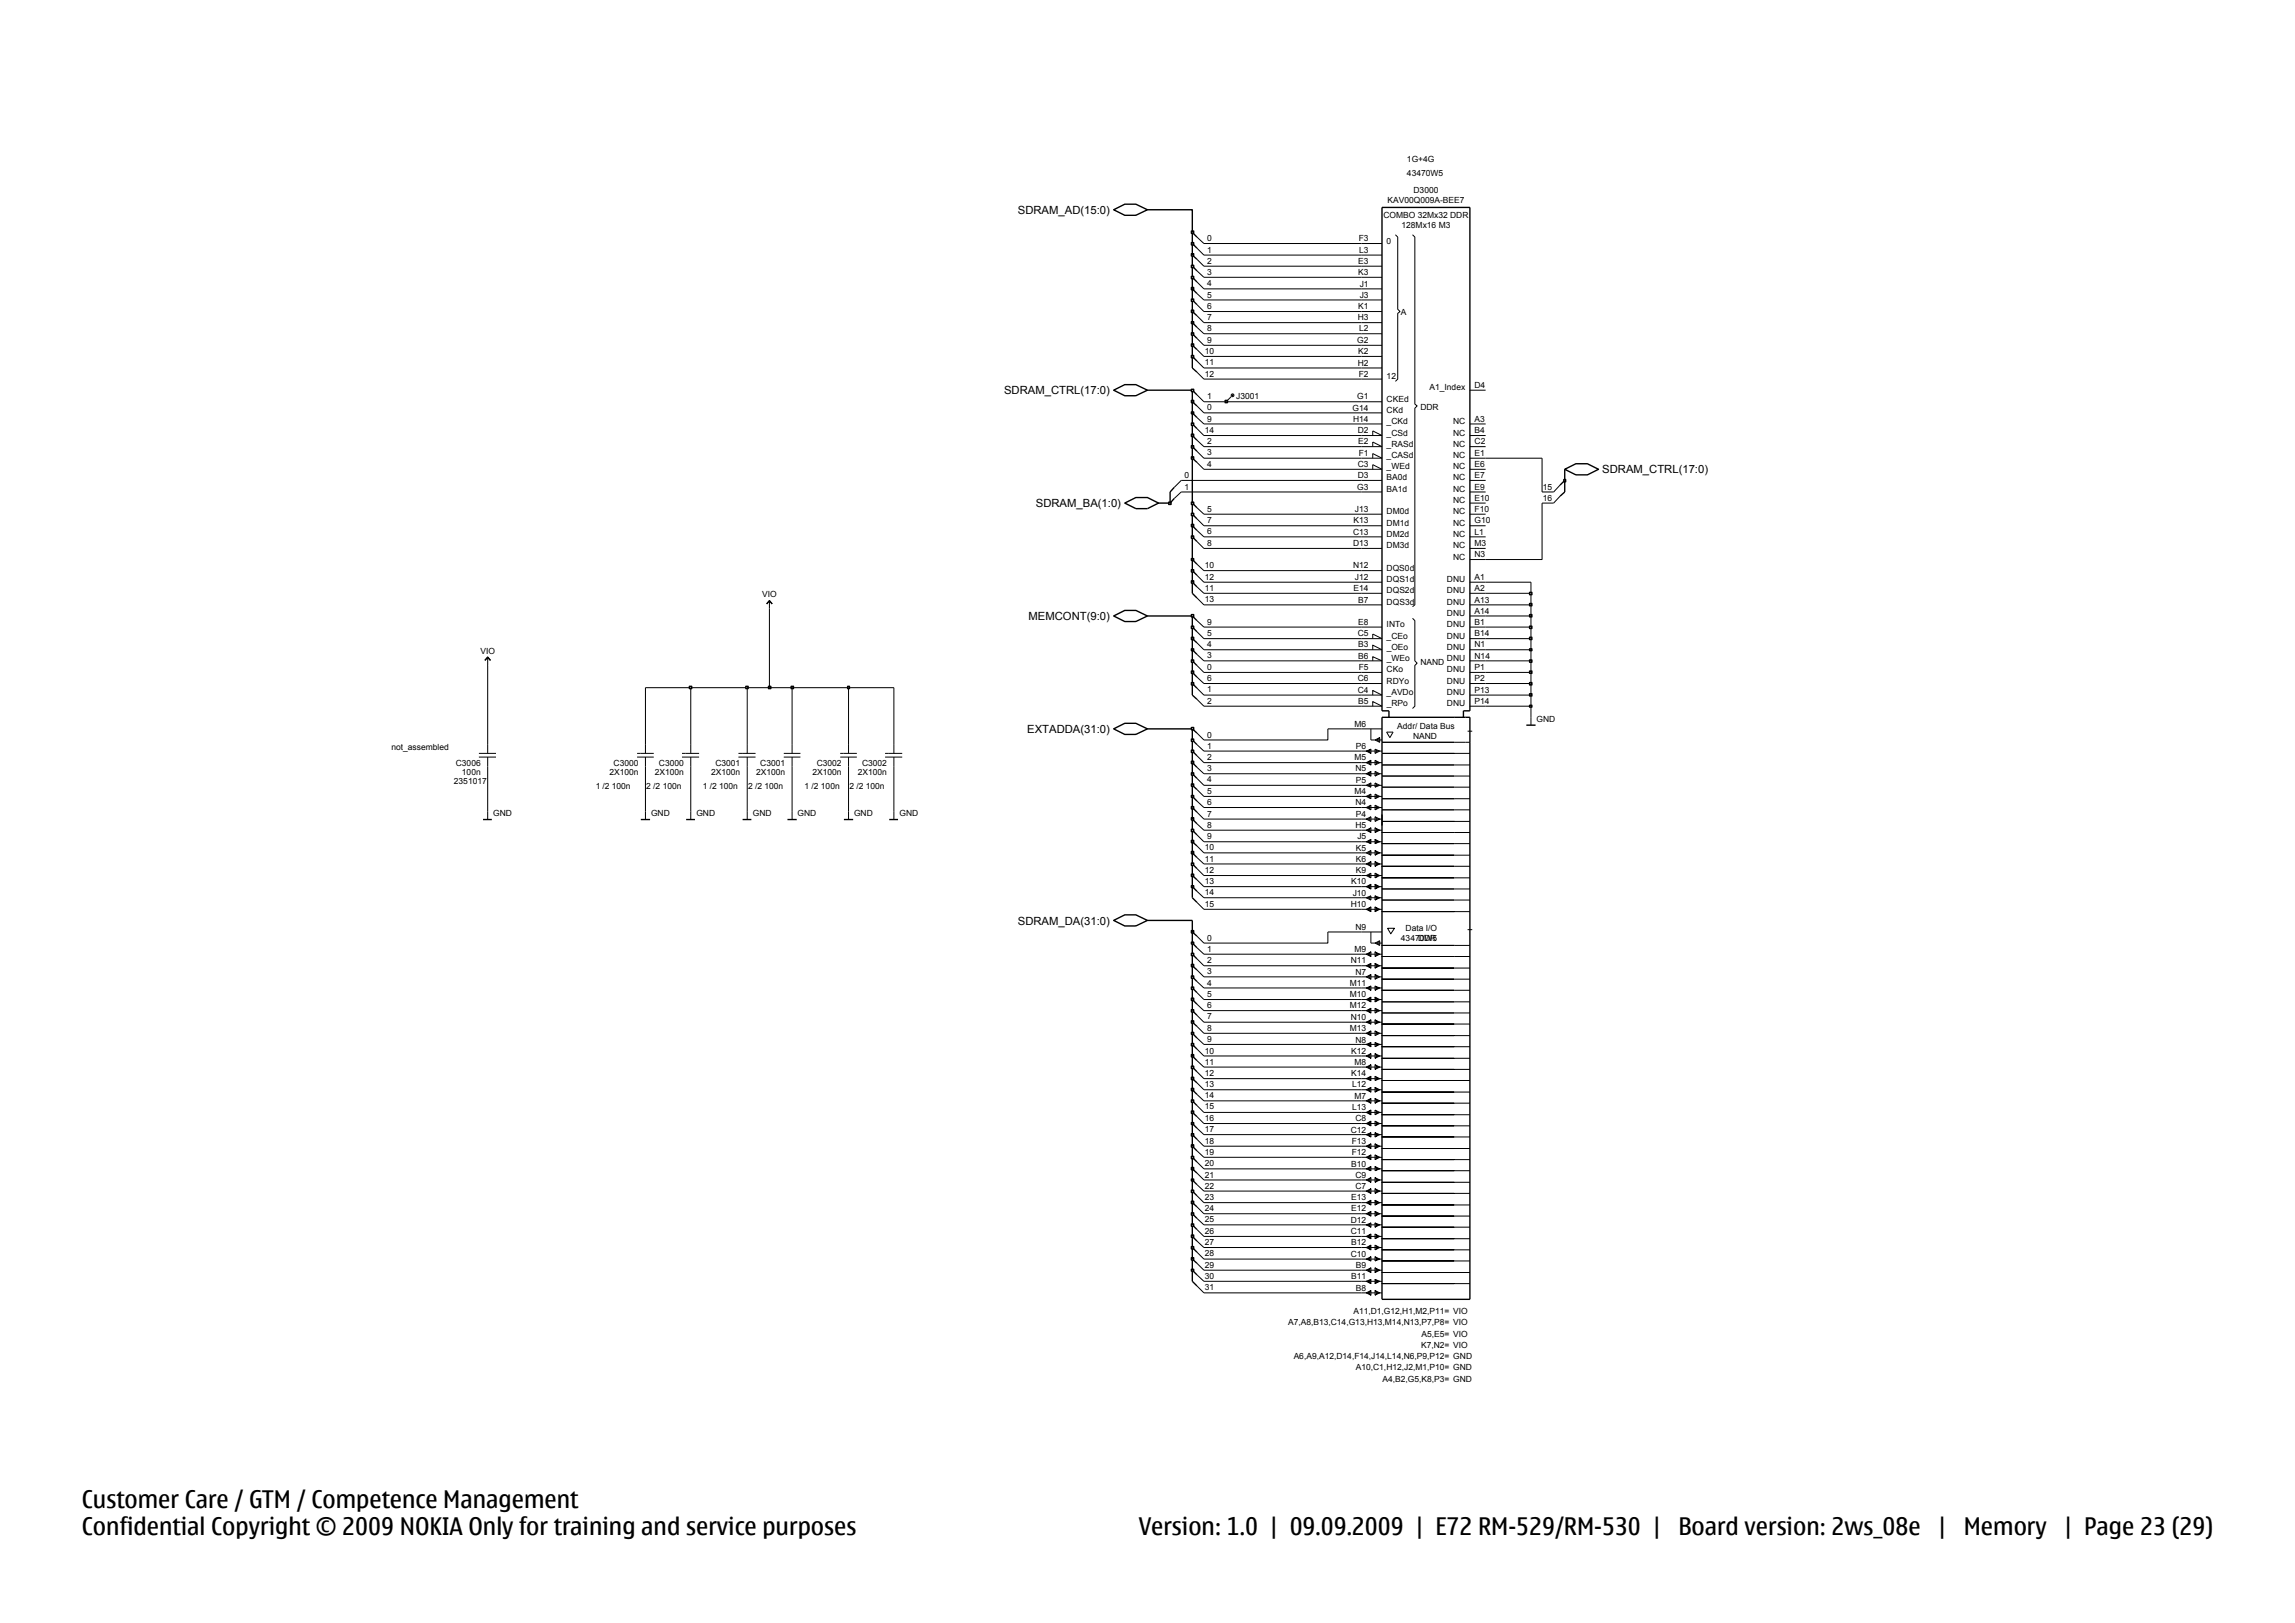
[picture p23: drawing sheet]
<svg xmlns="http://www.w3.org/2000/svg" width="420mm" height="297mm" viewBox="0 0 420 297" stroke-linecap="round" stroke-linejoin="round" font-family="sans-serif">
<defs><g id="words">
<g font-size="4.4">
<text x="15" y="275.9">Customer Care / GTM / Competence Management</text>
<text x="15" y="280.8">Confidential Copyright © 2009 NOKIA Only for training and service purposes</text>
<text x="208.4" y="280.9">Version: 1.0 | 09.09.2009 | E72 RM-529/RM-530 |</text>
<text x="307.2" y="280.9">Board version: 2ws_08e</text>
<text x="354.6" y="280.9">|</text>
<text x="359.4" y="280.9">Memory</text>
<text x="377.7" y="280.9">| Page 23 (29)</text>
</g>
<g font-size="2.1">
<text x="186.3" y="39.1">SDRAM_AD(15:0)</text>
<text x="183.7" y="72.2">SDRAM_CTRL(17:0)</text>
<text x="293.2" y="86.6">SDRAM_CTRL(17:0)</text>
<text x="189.6" y="92.8">SDRAM_BA(1:0)</text>
<text x="188.2" y="113.5">MEMCONT(9:0)</text>
<text x="188" y="134.1">EXTADDA(31:0)</text>
<text x="186.3" y="169.2">SDRAM_DA(31:0)</text>
</g>
<g font-size="1.5">
<text x="257.5" y="29.6">1G+4G</text>
<text x="257.5" y="32.2">43470W5</text>
<text x="258.7" y="35.3">D3000</text>
<text x="253.2" y="39.8">COMBO 32Mx32 DDR</text>
<text x="253.9" y="37.2">KAV00Q009A-BEE7</text>
<text x="256.5" y="41.7">128Mx16 M3</text>
<text x="220.9" y="46.2">1</text>
<text x="220.9" y="44.1">0</text>
<text x="248.7" y="44.1">F3</text>
<text x="248.7" y="46.3">L3</text>
<text x="253.8" y="44.6">0</text>
<text x="220.9" y="48.3">2</text>
<text x="220.9" y="50.3">3</text>
<text x="220.9" y="52.4">4</text>
<text x="248.6" y="50.4">K3</text>
<text x="248.6" y="48.3">E3</text>
<text x="248.8" y="52.4">J1</text>
<text x="220.9" y="54.4">5</text>
<text x="220.9" y="56.5">6</text>
<text x="220.9" y="58.6">7</text>
<text x="248.5" y="58.6">H3</text>
<text x="248.6" y="56.6">K1</text>
<text x="248.8" y="54.5">J3</text>
<text x="256.4" y="57.6">A</text>
<text x="220.5" y="64.8">10</text>
<text x="220.9" y="60.6">8</text>
<text x="220.9" y="62.7">9</text>
<text x="248.4" y="62.8">G2</text>
<text x="248.6" y="64.8">K2</text>
<text x="248.7" y="60.6">L2</text>
<text x="220.5" y="66.8">11</text>
<text x="220.5" y="68.9">12</text>
<text x="248.5" y="66.9">H2</text>
<text x="248.7" y="68.9">F2</text>
<text x="253.8" y="69.4">12</text>
<text x="261.6" y="71.4">A1_Index</text>
<text x="269.8" y="71">D4</text>
<text x="220.9" y="77.1">9</text>
<text x="220.9" y="75.1">0</text>
<text x="220.9" y="73">1</text>
<text x="226.3" y="73">J3001</text>
<text x="247.5" y="75.1">G14</text>
<text x="247.6" y="77.2">H14</text>
<text x="248.4" y="73.1">G1</text>
<text x="253.8" y="75.5">CKd</text>
<text x="253.8" y="73.5">CKEd</text>
<text x="253.8" y="77.6">_CKd</text>
<text x="259.9" y="75">DDR</text>
<text x="265.9" y="77.6">NC</text>
<text x="269.9" y="77.2">A3</text>
<text x="220.5" y="79.3">14</text>
<text x="220.9" y="81.3">2</text>
<text x="220.9" y="83.3">3</text>
<text x="248.5" y="79.3">D2</text>
<text x="248.6" y="81.3">E2</text>
<text x="248.7" y="83.4">F1</text>
<text x="253.8" y="83.8">_CASd</text>
<text x="253.8" y="79.7">_CSd</text>
<text x="253.8" y="81.7">_RASd</text>
<text x="265.9" y="83.9">NC</text>
<text x="265.9" y="81.7">NC</text>
<text x="265.9" y="79.7">NC</text>
<text x="269.9" y="83.4">E1</text>
<text x="269.9" y="81.3">C2</text>
<text x="269.9" y="79.3">B4</text>
<text x="216.8" y="89.6">1</text>
<text x="216.8" y="87.5">0</text>
<text x="220.9" y="85.4">4</text>
<text x="248.4" y="89.6">G3</text>
<text x="248.5" y="87.5">D3</text>
<text x="248.5" y="85.5">C3</text>
<text x="253.8" y="87.9">BA0d</text>
<text x="253.8" y="85.9">_WEd</text>
<text x="265.9" y="85.9">NC</text>
<text x="265.9" y="87.9">NC</text>
<text x="269.9" y="85.5">E6</text>
<text x="269.9" y="87.5">E7</text>
<text x="269.9" y="89.6">E9</text>
<text x="282.4" y="89.6">15</text>
<text x="220.9" y="93.6">5</text>
<text x="220.9" y="95.8">7</text>
<text x="247.7" y="95.8">K13</text>
<text x="248" y="93.8">J13</text>
<text x="253.8" y="90">BA1d</text>
<text x="253.8" y="94.1">DM0d</text>
<text x="265.9" y="90">NC</text>
<text x="265.9" y="94.1">NC</text>
<text x="265.9" y="92.1">NC</text>
<text x="269.9" y="95.8">G10</text>
<text x="269.9" y="93.8">F10</text>
<text x="269.9" y="91.6">E10</text>
<text x="282.4" y="91.6">16</text>
<text x="220.9" y="97.8">6</text>
<text x="220.9" y="99.8">8</text>
<text x="247.6" y="99.9">D13</text>
<text x="247.6" y="97.8">C13</text>
<text x="253.8" y="96.2">DM1d</text>
<text x="253.8" y="100.4">DM3d</text>
<text x="253.8" y="98.2">DM2d</text>
<text x="265.9" y="100.4">NC</text>
<text x="265.9" y="98.2">NC</text>
<text x="265.9" y="96.2">NC</text>
<text x="269.8" y="102">N3</text>
<text x="269.9" y="99.9">M3</text>
<text x="269.9" y="97.8">L1</text>
<text x="220.5" y="104">10</text>
<text x="220.5" y="106.1">12</text>
<text x="247.6" y="104">N12</text>
<text x="248" y="106.1">J12</text>
<text x="253.8" y="104.4">DQS0d</text>
<text x="253.8" y="106.5">DQS1d</text>
<text x="264.8" y="106.5">DNU</text>
<text x="265.9" y="102.4">NC</text>
<text x="269.9" y="106.1">A1</text>
<text x="139.5" y="109.3">VIO</text>
<text x="220.5" y="108.1">11</text>
<text x="220.5" y="110.2">13</text>
<text x="247.7" y="108.2">E14</text>
<text x="248.6" y="110.3">B7</text>
<text x="253.8" y="108.6">DQS2d</text>
<text x="253.8" y="110.7">DQS3d</text>
<text x="264.8" y="110.7">DNU</text>
<text x="264.8" y="112.7">DNU</text>
<text x="264.8" y="108.6">DNU</text>
<text x="269.9" y="110.3">A13</text>
<text x="269.9" y="112.3">A14</text>
<text x="269.9" y="108.2">A2</text>
<text x="87.9" y="119.7">VIO</text>
<text x="220.9" y="114.3">9</text>
<text x="220.9" y="116.3">5</text>
<text x="220.9" y="118.5">4</text>
<text x="248.5" y="116.5">C5</text>
<text x="248.6" y="114.3">E8</text>
<text x="248.6" y="118.5">B3</text>
<text x="253.8" y="114.8">INTo</text>
<text x="253.8" y="116.9">_CEo</text>
<text x="253.8" y="118.9">_OEo</text>
<text x="264.8" y="118.9">DNU</text>
<text x="264.8" y="116.9">DNU</text>
<text x="264.8" y="114.8">DNU</text>
<text x="269.8" y="118.5">N1</text>
<text x="269.9" y="116.5">B14</text>
<text x="269.9" y="114.3">B1</text>
<text x="220.9" y="120.5">3</text>
<text x="220.9" y="122.6">0</text>
<text x="220.9" y="124.6">6</text>
<text x="248.5" y="124.7">C6</text>
<text x="248.6" y="120.6">B6</text>
<text x="248.7" y="122.6">F5</text>
<text x="253.8" y="123">CKo</text>
<text x="253.8" y="125.1">RDYo</text>
<text x="253.8" y="120.9">_WEo</text>
<text x="259.9" y="121.8">NAND</text>
<text x="264.8" y="123">DNU</text>
<text x="264.8" y="125.1">DNU</text>
<text x="264.8" y="120.9">DNU</text>
<text x="269.8" y="122.6">P1</text>
<text x="269.8" y="124.7">P2</text>
<text x="269.9" y="120.6">N14</text>
<text x="220.9" y="128.8">2</text>
<text x="220.9" y="126.7">1</text>
<text x="248.5" y="126.8">C4</text>
<text x="248.6" y="128.8">B5</text>
<text x="253.8" y="127.2">_AVDo</text>
<text x="253.8" y="129.2">_RPo</text>
<text x="264.8" y="127.2">DNU</text>
<text x="264.8" y="129.2">DNU</text>
<text x="269.8" y="126.8">P13</text>
<text x="269.8" y="128.8">P14</text>
<text x="71.6" y="137.2">not_assembled</text>
<text x="220.9" y="135">0</text>
<text x="220.9" y="137">1</text>
<text x="247.9" y="133">M6</text>
<text x="248.1" y="137.1">P6</text>
<text x="255.7" y="133.4">Addr/ Data Bus</text>
<text x="258.6" y="135.2">NAND</text>
<text x="281.2" y="132.1">GND</text>
<text x="83.1" y="143.5">2351017</text>
<text x="83.4" y="140.2">C3006</text>
<text x="84.5" y="141.8">100n</text>
<text x="111.5" y="141.8">2X100n</text>
<text x="112.3" y="140.2">C3000</text>
<text x="119.8" y="141.8">2X100n</text>
<text x="120.6" y="140.2">C3000</text>
<text x="130.1" y="141.8">2X100n</text>
<text x="130.9" y="140.2">C3001</text>
<text x="138.4" y="141.8">2X100n</text>
<text x="139.1" y="140.2">C3001</text>
<text x="148.7" y="141.8">2X100n</text>
<text x="149.5" y="140.2">C3002</text>
<text x="157" y="141.8">2X100n</text>
<text x="157.8" y="140.2">C3002</text>
<text x="220.9" y="139.1">2</text>
<text x="220.9" y="141.1">3</text>
<text x="220.9" y="143.2">4</text>
<text x="247.9" y="139.1">M5</text>
<text x="248.1" y="141.2">N5</text>
<text x="248.2" y="143.3">P5</text>
<text x="90.3" y="149.4">GND</text>
<text x="109" y="144.4">1 /2 100n</text>
<text x="118.3" y="144.4">2 /2 100n</text>
<text x="119.1" y="149.4">GND</text>
<text x="127.4" y="149.4">GND</text>
<text x="128.6" y="144.4">1 /2 100n</text>
<text x="136.9" y="144.4">2 /2 100n</text>
<text x="137.8" y="149.4">GND</text>
<text x="146" y="149.4">GND</text>
<text x="147.2" y="144.4">1 /2 100n</text>
<text x="155.4" y="144.4">2 /2 100n</text>
<text x="156.3" y="149.4">GND</text>
<text x="164.6" y="149.4">GND</text>
<text x="220.9" y="149.4">7</text>
<text x="220.9" y="145.3">5</text>
<text x="220.9" y="147.3">6</text>
<text x="247.9" y="145.3">M4</text>
<text x="248.1" y="147.4">N4</text>
<text x="248.2" y="149.5">P4</text>
<text x="220.5" y="155.6">10</text>
<text x="220.9" y="151.5">8</text>
<text x="220.9" y="153.5">9</text>
<text x="248.1" y="151.5">H5</text>
<text x="248.1" y="155.6">K5</text>
<text x="248.4" y="153.6">J5</text>
<text x="220.5" y="157.7">11</text>
<text x="220.5" y="159.7">12</text>
<text x="220.5" y="161.8">13</text>
<text x="247.3" y="161.8">K10</text>
<text x="248.1" y="157.7">K6</text>
<text x="248.1" y="159.8">K9</text>
<text x="220.5" y="163.8">14</text>
<text x="220.5" y="165.9">15</text>
<text x="247.2" y="166">H10</text>
<text x="247.5" y="163.9">J10</text>
<text x="220.9" y="172.1">0</text>
<text x="248.1" y="170.1">N9</text>
<text x="256.4" y="172.1">43470W5</text>
<text x="257.2" y="170.3">Data I/O</text>
<text x="259.5" y="172.2">DDR</text>
<text x="220.9" y="174.2">1</text>
<text x="220.9" y="176.3">2</text>
<text x="220.9" y="178.3">3</text>
<text x="247.2" y="176.3">N11</text>
<text x="247.9" y="174.2">M9</text>
<text x="248.1" y="178.3">N7</text>
<text x="220.9" y="180.3">4</text>
<text x="220.9" y="182.5">5</text>
<text x="220.9" y="184.5">6</text>
<text x="247" y="182.5">M10</text>
<text x="247" y="180.4">M11</text>
<text x="247" y="184.5">M12</text>
<text x="220.9" y="186.5">7</text>
<text x="220.9" y="190.7">9</text>
<text x="220.9" y="188.6">8</text>
<text x="247" y="188.7">M13</text>
<text x="247.2" y="186.6">N10</text>
<text x="248.1" y="190.8">N8</text>
<text x="220.5" y="196.9">12</text>
<text x="220.5" y="192.8">10</text>
<text x="220.5" y="194.8">11</text>
<text x="247.3" y="192.8">K12</text>
<text x="247.3" y="197">K14</text>
<text x="247.9" y="194.8">M8</text>
<text x="220.5" y="203">15</text>
<text x="220.5" y="199">13</text>
<text x="220.5" y="201">14</text>
<text x="247.5" y="203.1">L13</text>
<text x="247.5" y="199">L12</text>
<text x="247.9" y="201">M7</text>
<text x="220.5" y="205.1">16</text>
<text x="220.5" y="207.2">17</text>
<text x="220.5" y="209.3">18</text>
<text x="247.2" y="207.3">C12</text>
<text x="247.4" y="209.3">F13</text>
<text x="248.1" y="205.2">C8</text>
<text x="220.5" y="215.5">21</text>
<text x="220.5" y="211.3">19</text>
<text x="220.5" y="213.4">20</text>
<text x="247.3" y="213.5">B10</text>
<text x="247.4" y="211.4">F12</text>
<text x="248.1" y="215.5">C9</text>
<text x="220.5" y="217.5">22</text>
<text x="220.5" y="219.6">23</text>
<text x="220.5" y="221.7">24</text>
<text x="247.3" y="221.7">E12</text>
<text x="247.3" y="219.7">E13</text>
<text x="248.1" y="217.5">C7</text>
<text x="220.5" y="223.7">25</text>
<text x="220.5" y="227.8">27</text>
<text x="220.5" y="225.8">26</text>
<text x="247.2" y="223.8">D12</text>
<text x="247.2" y="225.8">C11</text>
<text x="247.3" y="227.9">B12</text>
<text x="220.5" y="229.9">28</text>
<text x="220.5" y="232">29</text>
<text x="247.2" y="230">C10</text>
<text x="248.1" y="232">B9</text>
<text x="220.5" y="236.1">31</text>
<text x="220.5" y="234">30</text>
<text x="247.3" y="234.1">B11</text>
<text x="248.1" y="236.2">B8</text>
<text x="235.7" y="242.5">A7,A8,B13,C14,G13,H13,M14,N13,P7,P8= VIO</text>
<text x="247.7" y="240.5">A11,D1,G12,H1,M2,P11= VIO</text>
<text x="260.2" y="244.6">A5,E5= VIO</text>
<text x="236.8" y="248.7">A6,A9,A12,D14,F14,J14,L14,N6,P9,P12= GND</text>
<text x="248.1" y="250.8">A10,C1,H12,J2,M1,P10= GND</text>
<text x="260.1" y="246.6">K7,N2= VIO</text>
<text x="253" y="252.8">A4,B2,G5,K8,P3= GND</text>
</g>
</g></defs>
<g fill="none" stroke="#000" stroke-width=".25">
<path d="M203.8 38.4l2-1h2.1l2.1 1-2.1 1h-2.1zM218.2 54.9l.8 .8M218.2 44.6l.8 .8M218.2 46.7l.8 .7M218.2 48.7l.8 .9M218.2 50.7l.8 .9M218.2 52.9l.8 .8M218.2 42.5l.8 .9M218.2 57l.8 .8M218.2 59l.8 .9M203.8 71.4l2-1h2.1l2.1 1-2.1 1h-2.1zM218.2 73.5l.8 .8"/>
<path d="M218.2 79.7l.8 .8M218.2 65.2l.8 .9M218.2 67.3l.8 .8M218.2 71.4l.8 .8M218.2 77.6l.8 .8M218.2 75.6l.8 .8M218.2 61.1l.8 .8M218.2 63.2l.8 .8M205.8 92.1l2.1-1.1h2.1l2 1.1-2 1h-2.1zM214.9 91.2l-.8 .9M214.9 89.2l-.8 .8M218.2 81.7l.8 .9"/>
<path d="M218.2 83.8l.8 .8M218.2 92.1l.8 .8M218.2 94.1l.8 .8M218.2 96.2l.8 .9M218.2 98.2l.8 .9M286.4 90l-.9 .8M286.4 85.9l2-1h2.1l2 1-2 1h-2.1zM286.4 87.9l-.9 .9M140.3 110.5l.5-.6 .5 .6M203.8 112.7l2-1h2.1l2.1 1-2.1 1h-2.1zM218.2 112.7l.8 .9M218.2 102.4l.8 .8"/>
<path d="M218.2 114.8l.8 .8M218.2 118.9l.8 .8M218.2 104.4l.8 .9M218.2 106.5l.8 .9M218.2 108.6l.8 .8M218.2 116.9l.8 .7M88.7 120.8l.5-.5 .6 .5M203.8 133.4l2-1h2.1l2.1 1-2.1 1h-2.1zM218.2 137.4l.8 .9M218.2 120.9l.8 .9M218.2 123l.8 .9M218.2 125.1l.8 .8"/>
<path d="M218.2 127.2l.8 .8M218.2 133.4l.8 .7M218.2 135.4l.8 .9M218.2 139.6l.8 .8M252.9 131.3h16.1v106.5h-16.1zM254.2 131.3v-1.2h-1.3v-92.1h16.1v92.1h-1.2v1.2M279.3 132.7h1.7M88.4 150h1.6M117.3 150h1.7M125.6 150h1.6M135.9 150h1.6M144.1 150h1.7"/>
<path d="M154.4 150h1.7M162.7 150h1.6M218.2 147.8l.8 .8M218.2 158.1l.8 .8M218.2 149.9l.8 .8M218.2 151.9l.8 .9M218.2 154l.8 .8M218.2 156.1l.8 .8M218.2 141.6l.8 .8M218.2 143.7l.8 .8M218.2 145.7l.8 .9M203.8 168.4l2-1h2.1l2.1 1-2.1 1h-2.1z"/>
<path d="M218.2 172.6l.8 .8M218.2 170.5l.8 .8M218.2 174.6l.8 .9M218.2 160.2l.8 .8M218.2 162.3l.8 .8M218.2 164.3l.8 .8M218.2 176.7l.8 .8M218.2 178.8l.8 .8M218.2 184.9l.8 .9M218.2 191.1l.8 .9M218.2 193.2l.8 .9M218.2 180.8l.8 .8"/>
<path d="M218.2 195.3l.8 .8M218.2 189.1l.8 .8M218.2 187.1l.8 .7M218.2 182.9l.8 .9M218.2 197.4l.8 .7M218.2 199.4l.8 .9M218.2 205.6l.8 .8M218.2 213.9l.8 .8M218.2 207.6l.8 .9M218.2 209.7l.8 .9M218.2 211.8l.8 .8M218.2 201.5l.8 .8"/>
<path d="M218.2 203.6l.8 .7M218.2 215.9l.8 .9M218.2 218l.8 .8M218.2 224.1l.8 .9M218.2 226.3l.8 .8M218.2 228.3l.8 .8M218.2 230.4l.8 .8M218.2 220.1l.8 .7M218.2 222.1l.8 .9M219 233.3l-.8-.9v2.1l.8 .8"/>
</g>
<g fill="none" stroke="#000" stroke-width=".18">
<path d="M219 45.4l1.3 1.3M219 47.4l1.3 1.3M219 49.6l1.3 1.1M219 51.6l1.3 1.3M219 53.7l1.3 1.2M219 43.4l1.3 1.2M219 55.7l1.3 1.3M219 57.8l1.3 1.2M219 59.9l1.3 1.2M249.2 59h3.7M249.2 44.6h3.7M249.2 48.7h3.7"/>
<path d="M249.2 57h3.7M249.2 54.9h3.7M249.2 46.7h3.7M249.2 50.7h3.7M249.2 52.9h3.7M255.4 43l.4 .4v13.2l.4 .4-.4 .3v12.1l-.4 .4M258.5 43l.4 .4v30.5l.4 .4-.4 .4v36l-.4 .3M219 66.1l1.3 1.2M219 68.1l1.3 1.3M219 74.3l1.3 1.3M219 72.2l1.3 1.3M219 78.4l1.3 1.3"/>
<path d="M219 76.4l1.3 1.2M219 61.9l1.3 1.3M219 64l1.3 1.2M225.3 72.6l-.9 .9M249.2 63.2h3.7M249.2 67.3h3.7M249.2 73.5h3.7M249.2 77.6h3.7M249.2 75.6h3.7M249.2 61.1h3.7M249.2 65.2h3.7M249.2 69.4h3.7"/>
<path d="M251.2 79.7v-.8l1.7 .8h-3.7M269 77.6h2.9M269 71.4h2.9M269 79.7h2.9M216.2 90l-1.3 1.2M216.2 87.9l-1.3 1.3M219 80.5l1.3 1.2M219 82.6l1.3 1.2M219 84.6l1.3 1.3M219 92.9l1.3 1.2M219 94.9l1.3 1.3M219 97.1l1.3 1.1"/>
<path d="M219 99.1l1.3 1.3M249.2 81.7h3.7l-1.7-.8v.8M249.2 87.9h3.7M249.2 94.1h3.7M249.2 83.8h3.7l-1.7-.8v.8M249.2 96.2h3.7M249.2 90h3.7M249.2 98.2h3.7M251.2 85.9v-.9l1.7 .9h-3.7M269 87.9h2.9M269 94.1h2.9M269 85.9h2.9"/>
<path d="M269 90h2.9M269 92.1h2.9M269 83.8h2.9M269 96.2h2.9M269 81.7h2.9M269 98.2h2.9M285.5 90.8l-1.2 1.3M285.5 88.8l-1.2 1.2M140.8 109.9l.5 .6M140.8 109.9l-.5 .6M140.8 109.9v1.5M219 113.6l1.3 1.2"/>
<path d="M219 119.7l1.3 1.2M219 103.2l1.3 1.2M219 105.3l1.3 1.2M219 107.4l1.3 1.2M219 109.4l1.3 1.3M219 115.6l1.3 1.3M219 117.6l1.3 1.3M249.2 118.9h3.7l-1.7-.8v.8M249.2 114.8h3.7M249.2 100.4h3.7M249.2 106.5h3.7M249.2 110.7h3.7"/>
<path d="M249.2 116.9h3.7l-1.7-.9v.9M249.2 104.4h3.7M249.2 108.6h3.7M258.5 113.1l.4 .5v7.3l.4 .5-.4 .4v7.4l-.4 .5M269 118.9h2.9M269 102.4h2.9M269 116.9h2.9M269 100.4h2.9M269 108.6h2.9M269 112.7h2.9M269 114.8h2.9M269 106.5h2.9"/>
<path d="M269 110.7h2.9M87.6 137.9h3.2M87.6 138.5h3.2M88.7 120.8l.5-.5 .6 .5M89.2 120.3v1.4M89.2 136.2v1.7M89.2 138.5v1.7M116.6 137.9h3M116.6 138.5h3M118.1 136.2v1.7M118.1 138.5v1.7M124.8 138.5h3.1"/>
<path d="M124.8 137.9h3.1M126.4 136.2v1.7M126.4 138.5v1.7M135.1 138.5h3.2M135.1 137.9h3.2M136.7 136.2v1.7M136.7 138.5v1.7M143.4 137.9h3.1M143.4 138.5h3.1M145 136.2v1.7M145 138.5v1.7M153.8 137.9h3"/>
<path d="M153.8 138.5h3M155.3 136.2v1.7M155.3 138.5v1.7M162 137.9h3.1M162 138.5h3.1M163.6 136.2v1.7M163.6 138.5v1.7M219 121.8l1.3 1.2M219 123.9l1.3 1.2M219 125.9l1.3 1.3M219 128l1.3 1.2M219 134.1l1.3 1.3"/>
<path d="M219 136.3l1.3 1.1M219 138.3l1.3 1.3M249.2 129.2h3.7l-1.7-.8v.8M249.2 120.9h3.7l-1.7-.7v.7M249.2 123h3.7M249.2 133.4h3.7M249.2 137.4h3.7M249.2 125.1h3.7M249.2 127.2h3.7l-1.7-.8v.8M249.2 139.6h3.7M250.9 139.1l-.9 .5 .9 .4v-.9l-.4 .5 .4 .4M250.9 137.1l-.9 .3 .9 .5v-.8l-.4 .3 .4 .5"/>
<path d="M250.9 133.4v2h2M251.6 139.1l.9 .5-.9 .4M251.6 135.4l.9-.4-.4 .4 .4 .4zM251.6 137.1v.8M251.6 139.1v.9M251.6 139.1l.5 .5-.5 .4M251.6 137.1l.5 .3-.5 .5M251.6 137.1l.9 .3-.9 .5M252.5 135v.8M252.9 137.9h13.2h-13.2M252.9 135.8h16.1M252.9 140h16.1"/>
<path d="M253.8 134h1.1l-.5 1zM266.1 137.9h2.9M268.6 133.8h.8M269 127.2h2.9M269 123h2.9M269 125.1h2.9M269 120.9h2.9M269 129.2h2.9M280.2 131.3v1.4M89.2 148.5v1.5M118.1 148.5v1.5M126.4 148.5v1.5"/>
<path d="M136.7 148.5v1.5M145 148.5v1.5M155.3 148.5v1.5M163.6 148.5v1.5M219 148.6l1.3 1.3M219 150.7l1.3 1.2M219 152.8l1.3 1.2M219 154.8l1.3 1.3M219 156.9l1.3 1.2M219 140.4l1.3 1.2M219 142.4l1.3 1.3M219 144.5l1.3 1.2"/>
<path d="M219 146.6l1.3 1.2M219 158.9l1.3 1.3M249.2 145.7h3.7M249.2 149.9h3.7M249.2 143.7h3.7M249.2 154h3.7M249.2 156.1h3.7M249.2 147.8h3.7M249.2 141.6h3.7M249.2 151.9h3.7M249.2 158.1h3.7M250.5 143.7l.4-.4v.7z"/>
<path d="M250.9 155.6l-.9 .5 .9 .4M250.9 159.8l-.9 .4 .9 .4M250.9 147.3l-.4 .5 .4 .4M250.9 149.5l-.4 .4 .4 .4M250.9 155.6l-.4 .5 .4 .4M250.9 159.8l-.4 .4 .4 .4M250.9 145.3l-.9 .4 .9 .5M250.9 149.5l-.9 .4 .9 .4M250.9 141.2l-.9 .4 .9 .4v-.8l-.4 .4 .4 .4M250.9 151.5l-.9 .4 .9 .4v-.8l-.4 .4 .4 .4M250.9 153.6l-.9 .4 .9 .4v-.8l-.4 .4 .4 .4M250.9 157.7l-.9 .4 .9 .4v-.8l-.4 .4 .4 .4"/>
<path d="M250.9 147.3l-.9 .5 .9 .4M250.9 143.3l-.9 .4 .9 .3M250.9 145.3v.9M250.9 147.3v.9M250.9 149.5v.8M250.9 155.6v.9M250.9 159.8v.8M250.9 145.3l-.4 .4 .4 .5M251.6 149.5l.9 .4-.9 .4M251.6 151.5l.9 .4-.9 .4 .5-.4zM251.6 153.6v.8l.9-.4-.9-.4 .5 .4-.5 .4M251.6 155.6l.9 .5-.9 .4 .5-.4z"/>
<path d="M251.6 157.7v.8l.9-.4-.9-.4 .5 .4-.5 .4M251.6 159.8l.9 .4-.9 .4 .5-.4zM251.6 141.2v.8M251.6 143.3v.7M251.6 145.3v.9M251.6 147.3v.9M251.6 149.5v.8M251.6 151.5v.8M251.6 155.6v.9M251.6 159.8v.8M251.6 145.3l.5 .4-.5 .5M251.6 149.5l.5 .4-.5 .4"/>
<path d="M251.6 141.2l.9 .4-.9 .4M251.6 143.3l.9 .4-.9 .3M251.6 147.3l.9 .5-.9 .4M251.6 147.3l.5 .5-.5 .4M251.6 141.2l.5 .4-.5 .4M251.6 143.3l.5 .4-.5 .3M251.6 145.3l.9 .4-.9 .5M252.9 150.3h13.2h-13.2M252.9 146.2h16.1M252.9 144h16.1M252.9 142h16.1M252.9 148.2h16.1"/>
<path d="M266.1 158.5h-13.2h13.2M266.1 156.5h-13.2h13.2M266.1 154.4h-13.2h13.2M266.1 152.3h-13.2h13.2M266.1 150.3h2.9M266.1 152.3h2.9M266.1 156.5h2.9M266.1 154.4h2.9M266.1 158.5h2.9M219 173.4l1.3 1.2M219 171.3l1.3 1.3M219 161l1.3 1.3"/>
<path d="M219 163.1l1.3 1.2M219 165.1l1.3 1.3M219 175.5l1.3 1.2M219 177.5l1.3 1.3M219 179.6l1.3 1.2M249.2 178.8h3.7M249.2 174.6h3.7M249.2 160.2h3.7M249.2 164.3h3.7M249.2 176.7h3.7M249.2 170.5h3.7M249.2 162.3h3.7"/>
<path d="M249.2 166.4h3.7M250.9 163.9l-.9 .4 .9 .4M250.9 163.9l-.4 .4 .4 .4M250.9 174.2l-.9 .4 .9 .4v-.8l-.4 .4 .4 .4M250.9 176.3l-.9 .4 .9 .5v-.9l-.4 .4 .4 .5M250.9 178.3l-.9 .5 .9 .4v-.9l-.4 .5 .4 .4M250.9 161.8l-.9 .5 .9 .4v-.9l-.4 .5 .4 .4M250.9 166l-.9 .4 .9 .4v-.8l-.4 .4 .4 .4M250.9 163.9v.8M250.9 170.5v2.1h2M251.6 174.2l.9 .4-.9 .4 .5-.4zM251.6 176.3v.9l.9-.5-.9-.4 .5 .4-.5 .5"/>
<path d="M251.6 178.3v.9l.9-.4-.9-.5 .5 .5-.5 .4M251.6 161.8v.9l.9-.4-.9-.5 .5 .5-.5 .4M251.6 163.9l.9 .4-.9 .4 .5-.4zM251.6 166v.8l.9-.4-.9-.4 .5 .4-.5 .4M251.6 163.9v.8M251.6 174.2v.8M252.5 172.2l-.9 .4 .9 .4M252.5 172.2l-.4 .4 .4 .4M252.5 172.2v.8M252.9 162.7h16.1M252.9 164.7h16.1M253.9 169.9h1.3l-.7 1z"/>
<path d="M266.1 179.2h-13.2h13.2M266.1 177.2h-13.2h13.2M266.1 175h-13.2h13.2M266.1 173h-13.2h13.2M266.1 160.6h-13.2h13.2M266.1 166.8h-13.2h16.1M266.1 173h2.9M266.1 177.2h2.9M266.1 160.6h2.9M266.1 175h2.9M266.1 179.2h2.9M268.6 170.1h.8"/>
<path d="M219 185.8l1.3 1.3M219 192l1.3 1.2M219 189.9l1.3 1.2M219 187.8l1.3 1.3M219 194.1l1.3 1.2M219 181.6l1.3 1.3M219 183.8l1.3 1.1M219 196.1l1.3 1.3M219 198.1l1.3 1.3M249.2 189.1h3.7M249.2 199.4h3.7M249.2 182.9h3.7"/>
<path d="M249.2 184.9h3.7M249.2 197.4h3.7M249.2 193.2h3.7M249.2 195.3h3.7M249.2 187.1h3.7M249.2 191.1h3.7M249.2 180.8h3.7M250.9 186.6l-.9 .5 .9 .3v-.8l-.4 .5 .4 .3M250.9 199l-.9 .4 .9 .4v-.8l-.4 .4 .4 .4M250.9 197l-.9 .4 .9 .3v-.7l-.4 .4 .4 .3M250.9 190.8l-.9 .3 .9 .4v-.7l-.4 .3 .4 .4M250.9 192.8l-.9 .4 .9 .5v-.9l-.4 .4 .4 .5"/>
<path d="M250.9 194.8l-.9 .5 .9 .4v-.9l-.4 .5 .4 .4M250.9 188.7l-.9 .4 .9 .4v-.8l-.4 .4 .4 .4M250.9 180.5l-.9 .3 .9 .4v-.7l-.4 .3 .4 .4M250.9 182.5l-.9 .4 .9 .4v-.8l-.4 .4 .4 .4M250.9 184.5l-.9 .4 .9 .5v-.9l-.4 .4 .4 .5M251.6 186.6v.8l.9-.3-.9-.5 .5 .5-.5 .3M251.6 199v.8l.9-.4-.9-.4 .5 .4-.5 .4M251.6 197l.9 .4-.9 .3 .5-.3zM251.6 190.8l.9 .3-.9 .4 .5-.4zM251.6 192.8l.9 .4-.9 .5 .5-.5zM251.6 194.8l.9 .5-.9 .4 .5-.4zM251.6 180.5l.9 .3-.9 .4 .5-.4z"/>
<path d="M251.6 182.5v.8l.9-.4-.9-.4 .5 .4-.5 .4M251.6 184.5l.9 .4-.9 .5zM251.6 180.5v.7M251.6 188.7v.8M251.6 190.8v.7M251.6 192.8v.9M251.6 194.8v.9M251.6 197v.7M251.6 184.5l.5 .4-.5 .5M251.6 188.7l.9 .4-.9 .4 .5-.4zM252.9 183.3h16.1M252.9 185.4h16.1"/>
<path d="M266.1 181.2h-13.2h13.2M266.1 187.4h-13.2h16.1M266.1 189.5h-13.2h16.1M266.1 191.5h-13.2h16.1M266.1 193.7h-13.2h16.1M266.1 195.7h-13.2h16.1M266.1 199.8h-13.2h16.1M266.1 197.7h-13.2h16.1M266.1 181.2h2.9M219 206.4l1.3 1.2M219 208.5l1.3 1.2M219 210.6l1.3 1.2"/>
<path d="M219 212.6l1.3 1.3M219 200.3l1.3 1.2M219 202.3l1.3 1.3M219 204.3l1.3 1.3M219 214.7l1.3 1.2M219 216.8l1.3 1.2M219 218.8l1.3 1.3M249.2 203.6h3.7M249.2 207.6h3.7M249.2 201.5h3.7M249.2 209.7h3.7M249.2 205.6h3.7"/>
<path d="M249.2 211.8h3.7M249.2 213.9h3.7M249.2 215.9h3.7M249.2 218h3.7M250.9 201l-.9 .5 .9 .4v-.9l-.4 .5 .4 .4M250.9 203.1l-.9 .5 .9 .4v-.9l-.4 .5 .4 .4M250.9 205.2l-.9 .4 .9 .4v-.8l-.4 .4 .4 .4M250.9 207.3l-.9 .3 .9 .5v-.8l-.4 .3 .4 .5M250.9 209.3l-.9 .4 .9 .5v-.9l-.4 .4 .4 .5M250.9 211.4l-.9 .4 .9 .4v-.8l-.4 .4 .4 .4M250.9 213.5l-.9 .4 .9 .3v-.7l-.4 .4 .4 .3M250.9 215.5l-.9 .4 .9 .5v-.9l-.4 .4 .4 .5"/>
<path d="M250.9 217.5l-.9 .5 .9 .4v-.9l-.4 .5 .4 .4M250.9 219.7l-.9 .4 .9 .4v-.8l-.4 .4 .4 .4M251.6 201v.9l.9-.4-.9-.5 .5 .5-.5 .4M251.6 205.2l.9 .4-.9 .4 .5-.4zM251.6 207.3v.8l.9-.5-.9-.3 .5 .3-.5 .5M251.6 209.3v.9l.9-.5-.9-.4 .5 .4-.5 .5M251.6 211.4l.9 .4-.9 .4 .5-.4zM251.6 213.5l.9 .4-.9 .3 .5-.3zM251.6 215.5l.9 .4-.9 .5 .5-.5zM251.6 217.5l.9 .5-.9 .4 .5-.4zM251.6 219.7v.8l.9-.4-.9-.4 .5 .4-.5 .4M251.6 203.1v.9"/>
<path d="M251.6 205.2v.8M251.6 211.4v.8M251.6 213.5v.7M251.6 215.5v.9M251.6 217.5v.9M251.6 203.1l.9 .5-.9 .4M251.6 203.1l.5 .5-.5 .4M266.1 201.9h-13.2h16.1M266.1 204h-13.2h16.1M266.1 206h-13.2h16.1M266.1 208.1h-13.2h16.1M266.1 210.2h-13.2h16.1"/>
<path d="M266.1 212.2h-13.2h16.1M266.1 216.4h-13.2h16.1M266.1 214.2h-13.2h16.1M266.1 218.4h-13.2h16.1M219 225l1.3 1.3M219 227.1l1.3 1.2M219 229.1l1.3 1.3M219 231.2l1.3 1.2M219 233.3l1.3 1.2h32.6M219 235.3l1.3 1.3h32.6M219 220.8l1.3 1.3M219 223l1.3 1.1"/>
<path d="M249.2 220.1h3.7M249.2 232.4h3.7M249.2 222.1h3.7M249.2 224.1h3.7M249.2 226.3h3.7M249.2 228.3h3.7M249.2 230.4h3.7M250.9 221.7l-.9 .4 .9 .4v-.8l-.4 .4 .4 .4M250.9 223.8l-.9 .3 .9 .5v-.8l-.4 .3 .4 .5M250.9 225.8l-.9 .5 .9 .4v-.9l-.4 .5 .4 .4M250.9 227.9l-.9 .4 .9 .4v-.8l-.4 .4 .4 .4M250.9 230l-.9 .4 .9 .3v-.7l-.4 .4 .4 .3"/>
<path d="M250.9 232l-.9 .4 .9 .5v-.9l-.4 .4 .4 .5M250.9 234.1l-.9 .4 .9 .4v-.8l-.4 .4 .4 .4M250.9 236.2l-.9 .4 .9 .4v-.8l-.4 .4 .4 .4M251.6 221.7v.8l.9-.4-.9-.4 .5 .4-.5 .4M251.6 223.8v.8l.9-.5-.9-.3 .5 .3-.5 .5M251.6 225.8l.9 .5-.9 .4 .5-.4zM251.6 227.9l.9 .4-.9 .4 .5-.4zM251.6 230l.9 .4-.9 .3 .5-.3zM251.6 232v.9l.9-.5-.9-.4 .5 .4-.5 .5M251.6 234.1v.8l.9-.4-.9-.4 .5 .4-.5 .4M251.6 236.2l.9 .4-.9 .4 .5-.4zM251.6 225.8v.9"/>
<path d="M251.6 227.9v.8M251.6 230v.7M251.6 236.2v.8M266.1 220.5h-13.2h16.1M266.1 222.5h-13.2h16.1M266.1 224.6h-13.2h16.1M266.1 226.7h-13.2h16.1M266.1 228.7h-13.2h16.1M266.1 232.9h-13.2h16.1M266.1 230.7h-13.2h16.1M266.1 234.9h-13.2h16.1"/>
<circle cx="225.6" cy="72.3" r=".08"/>
<circle cx="225.6" cy="72.3" r=".25"/>
</g>
<path d="M218 232.3h.5v.3h-.5z" fill-rule="evenodd" fill="#c2c2c2" stroke="#000" stroke-width=".25"/>
<path d="M218.2 230.4v2" fill="none" stroke="#000" stroke-width=".25"/>
<path d="M220.3 232.4h28.9" fill="none" stroke="#000" stroke-width=".18"/>
<path d="M218 230.2h.5v.4h-.5z" fill-rule="evenodd" fill="#c2c2c2" stroke="#000" stroke-width=".25"/>
<path d="M218.2 228.3v2.1" fill="none" stroke="#000" stroke-width=".25"/>
<path d="M220.3 230.4h28.9" fill="none" stroke="#000" stroke-width=".18"/>
<path d="M218 228.1h.5v.4h-.5z" fill-rule="evenodd" fill="#c2c2c2" stroke="#000" stroke-width=".25"/>
<path d="M218.2 226.3v2" fill="none" stroke="#000" stroke-width=".25"/>
<path d="M220.3 228.3h28.9" fill="none" stroke="#000" stroke-width=".18"/>
<path d="M218 226h.5v.4h-.5z" fill-rule="evenodd" fill="#c2c2c2" stroke="#000" stroke-width=".25"/>
<path d="M218.2 224.1v2.2" fill="none" stroke="#000" stroke-width=".25"/>
<path d="M220.3 226.3h28.9" fill="none" stroke="#000" stroke-width=".18"/>
<path d="M218 224h.5v.4h-.5z" fill-rule="evenodd" fill="#c2c2c2" stroke="#000" stroke-width=".25"/>
<path d="M218.2 222.1v2" fill="none" stroke="#000" stroke-width=".25"/>
<path d="M220.3 224.1h28.9" fill="none" stroke="#000" stroke-width=".18"/>
<path d="M218 221.9h.5v.5h-.5z" fill-rule="evenodd" fill="#c2c2c2" stroke="#000" stroke-width=".25"/>
<path d="M218.2 220.1v2" fill="none" stroke="#000" stroke-width=".25"/>
<path d="M220.3 222.1h28.9" fill="none" stroke="#000" stroke-width=".18"/>
<path d="M218 219.8h.5v.4h-.5z" fill-rule="evenodd" fill="#c2c2c2" stroke="#000" stroke-width=".25"/>
<path d="M218.2 218v2.1" fill="none" stroke="#000" stroke-width=".25"/>
<path d="M220.3 220.1h28.9" fill="none" stroke="#000" stroke-width=".18"/>
<path d="M218 217.8h.5v.4h-.5z" fill-rule="evenodd" fill="#c2c2c2" stroke="#000" stroke-width=".25"/>
<path d="M218.2 215.9v2.1" fill="none" stroke="#000" stroke-width=".25"/>
<path d="M89.2 140.2v8.3M118.1 140.2v8.3M126.4 140.2v8.3M136.7 140.2v8.3M145 140.2v8.3M155.3 140.2v8.3M163.6 140.2v8.3M220.3 218h28.9" fill="none" stroke="#000" stroke-width=".18"/>
<path d="M218 215.8h.5v.3h-.5z" fill-rule="evenodd" fill="#c2c2c2" stroke="#000" stroke-width=".25"/>
<path d="M218.2 213.9v2" fill="none" stroke="#000" stroke-width=".25"/>
<path d="M220.3 215.9h28.9" fill="none" stroke="#000" stroke-width=".18"/>
<path d="M218 213.6h.5v.5h-.5z" fill-rule="evenodd" fill="#c2c2c2" stroke="#000" stroke-width=".25"/>
<path d="M218.2 211.8v2.1" fill="none" stroke="#000" stroke-width=".25"/>
<path d="M220.3 213.9h28.9" fill="none" stroke="#000" stroke-width=".18"/>
<path d="M218 211.6h.5v.4h-.5z" fill-rule="evenodd" fill="#c2c2c2" stroke="#000" stroke-width=".25"/>
<path d="M218.2 209.7v2.1" fill="none" stroke="#000" stroke-width=".25"/>
<path d="M220.3 211.8h28.9" fill="none" stroke="#000" stroke-width=".18"/>
<path d="M218 209.5h.5v.4h-.5z" fill-rule="evenodd" fill="#c2c2c2" stroke="#000" stroke-width=".25"/>
<path d="M218.2 207.6v2.1" fill="none" stroke="#000" stroke-width=".25"/>
<path d="M220.3 209.7h28.9" fill="none" stroke="#000" stroke-width=".18"/>
<path d="M218 207.5h.5v.4h-.5z" fill-rule="evenodd" fill="#c2c2c2" stroke="#000" stroke-width=".25"/>
<path d="M218.2 205.6v2" fill="none" stroke="#000" stroke-width=".25"/>
<path d="M220.3 207.6h28.9" fill="none" stroke="#000" stroke-width=".18"/>
<path d="M218 205.4h.5v.4h-.5z" fill-rule="evenodd" fill="#c2c2c2" stroke="#000" stroke-width=".25"/>
<path d="M218.2 203.6v2" fill="none" stroke="#000" stroke-width=".25"/>
<path d="M89.2 121.7v14.5M118.1 125.8v10.4M126.4 125.8v10.4M136.7 125.8v10.4M145 125.8v10.4M155.3 125.8v10.4M163.6 125.8v10.4M220.3 205.6h28.9" fill="none" stroke="#000" stroke-width=".18"/>
<path d="M218 203.3h.5v.4h-.5z" fill-rule="evenodd" fill="#c2c2c2" stroke="#000" stroke-width=".25"/>
<path d="M218.2 201.5v2.1" fill="none" stroke="#000" stroke-width=".25"/>
<path d="M220.3 203.6h28.9" fill="none" stroke="#000" stroke-width=".18"/>
<path d="M218 201.3h.5v.4h-.5z" fill-rule="evenodd" fill="#c2c2c2" stroke="#000" stroke-width=".25"/>
<path d="M218.2 199.4v2.1" fill="none" stroke="#000" stroke-width=".25"/>
<path d="M220.3 201.5h28.9" fill="none" stroke="#000" stroke-width=".18"/>
<path d="M218 199.2h.5v.4h-.5z" fill-rule="evenodd" fill="#c2c2c2" stroke="#000" stroke-width=".25"/>
<path d="M218.2 197.4v2" fill="none" stroke="#000" stroke-width=".25"/>
<path d="M220.3 199.4h28.9" fill="none" stroke="#000" stroke-width=".18"/>
<path d="M218 197.1h.5v.5h-.5z" fill-rule="evenodd" fill="#c2c2c2" stroke="#000" stroke-width=".25"/>
<path d="M218.2 195.3v2.1" fill="none" stroke="#000" stroke-width=".25"/>
<path d="M220.3 197.4h28.9" fill="none" stroke="#000" stroke-width=".18"/>
<path d="M218 195.1h.5v.4h-.5z" fill-rule="evenodd" fill="#c2c2c2" stroke="#000" stroke-width=".25"/>
<path d="M218.2 193.2v2.1" fill="none" stroke="#000" stroke-width=".25"/>
<path d="M118.1 125.8h8.3M220.3 195.3h28.9" fill="none" stroke="#000" stroke-width=".18"/>
<path d="M126.2 125.6h.4v.4h-.4z" fill-rule="evenodd" fill="#c2c2c2" stroke="#000" stroke-width=".25"/>
<path d="M126.4 125.8h10.3" fill="none" stroke="#000" stroke-width=".18"/>
<path d="M136.5 125.6h.4v.4h-.4z" fill-rule="evenodd" fill="#c2c2c2" stroke="#000" stroke-width=".25"/>
<path d="M136.7 125.8h4.1" fill="none" stroke="#000" stroke-width=".18"/>
<path d="M140.6 125.6h.5v.4h-.5z" fill-rule="evenodd" fill="#c2c2c2" stroke="#000" stroke-width=".25"/>
<path d="M140.8 111.4v14.4h4.2" fill="none" stroke="#000" stroke-width=".18"/>
<path d="M144.8 125.6h.4v.4h-.4z" fill-rule="evenodd" fill="#c2c2c2" stroke="#000" stroke-width=".25"/>
<path d="M145 125.8h10.3" fill="none" stroke="#000" stroke-width=".18"/>
<path d="M155.1 125.6h.4v.4h-.4z" fill-rule="evenodd" fill="#c2c2c2" stroke="#000" stroke-width=".25"/>
<path d="M155.3 125.8h8.3" fill="none" stroke="#000" stroke-width=".18"/>
<path d="M218 193h.5v.4h-.5z" fill-rule="evenodd" fill="#c2c2c2" stroke="#000" stroke-width=".25"/>
<path d="M218.2 191.1v2.1" fill="none" stroke="#000" stroke-width=".25"/>
<path d="M220.3 193.2h28.9" fill="none" stroke="#000" stroke-width=".18"/>
<path d="M218 191h.5v.4h-.5z" fill-rule="evenodd" fill="#c2c2c2" stroke="#000" stroke-width=".25"/>
<path d="M218.2 189.1v2" fill="none" stroke="#000" stroke-width=".25"/>
<path d="M220.3 191.1h28.9" fill="none" stroke="#000" stroke-width=".18"/>
<path d="M218 188.9h.5v.4h-.5z" fill-rule="evenodd" fill="#c2c2c2" stroke="#000" stroke-width=".25"/>
<path d="M218.2 187.1v2" fill="none" stroke="#000" stroke-width=".25"/>
<path d="M220.3 189.1h28.9" fill="none" stroke="#000" stroke-width=".18"/>
<path d="M218 186.8h.5v.4h-.5z" fill-rule="evenodd" fill="#c2c2c2" stroke="#000" stroke-width=".25"/>
<path d="M218.2 184.9v2.2" fill="none" stroke="#000" stroke-width=".25"/>
<path d="M220.3 187.1h28.9" fill="none" stroke="#000" stroke-width=".18"/>
<path d="M218 184.8h.5v.4h-.5z" fill-rule="evenodd" fill="#c2c2c2" stroke="#000" stroke-width=".25"/>
<path d="M218.2 182.9v2" fill="none" stroke="#000" stroke-width=".25"/>
<path d="M220.3 184.9h28.9" fill="none" stroke="#000" stroke-width=".18"/>
<path d="M218 182.7h.5v.4h-.5z" fill-rule="evenodd" fill="#c2c2c2" stroke="#000" stroke-width=".25"/>
<path d="M218.2 180.8v2.1" fill="none" stroke="#000" stroke-width=".25"/>
<path d="M220.3 182.9h28.9" fill="none" stroke="#000" stroke-width=".18"/>
<path d="M218 180.6h.5v.4h-.5z" fill-rule="evenodd" fill="#c2c2c2" stroke="#000" stroke-width=".25"/>
<path d="M218.2 178.8v2" fill="none" stroke="#000" stroke-width=".25"/>
<path d="M220.3 180.8h28.9" fill="none" stroke="#000" stroke-width=".18"/>
<path d="M218 178.6h.5v.4h-.5z" fill-rule="evenodd" fill="#c2c2c2" stroke="#000" stroke-width=".25"/>
<path d="M218.2 176.7v2.1" fill="none" stroke="#000" stroke-width=".25"/>
<path d="M220.3 178.8h28.9" fill="none" stroke="#000" stroke-width=".18"/>
<path d="M218 176.5h.5v.4h-.5z" fill-rule="evenodd" fill="#c2c2c2" stroke="#000" stroke-width=".25"/>
<path d="M218.2 174.6v2.1" fill="none" stroke="#000" stroke-width=".25"/>
<path d="M220.3 176.7h28.9" fill="none" stroke="#000" stroke-width=".18"/>
<path d="M218 174.4h.5v.5h-.5z" fill-rule="evenodd" fill="#c2c2c2" stroke="#000" stroke-width=".25"/>
<path d="M218.2 172.6v2" fill="none" stroke="#000" stroke-width=".25"/>
<path d="M220.3 174.6h28.9" fill="none" stroke="#000" stroke-width=".18"/>
<path d="M218 172.4h.5v.3h-.5z" fill-rule="evenodd" fill="#c2c2c2" stroke="#000" stroke-width=".25"/>
<path d="M218.2 170.5v2.1" fill="none" stroke="#000" stroke-width=".25"/>
<path d="M243 170.5v2.1h-22.7" fill="none" stroke="#000" stroke-width=".18"/>
<path d="M218 170.3h.5v.4h-.5z" fill-rule="evenodd" fill="#c2c2c2" stroke="#000" stroke-width=".25"/>
<path d="M210 168.4h8.2v2.1M218.2 162.3v2" fill="none" stroke="#000" stroke-width=".25"/>
<path d="M220.3 166.4h28.9M220.3 164.3h28.9M243 170.5h6.2" fill="none" stroke="#000" stroke-width=".18"/>
<path d="M218 162.1h.5v.3h-.5z" fill-rule="evenodd" fill="#c2c2c2" stroke="#000" stroke-width=".25"/>
<path d="M218.2 160.2v2.1" fill="none" stroke="#000" stroke-width=".25"/>
<path d="M220.3 162.3h28.9" fill="none" stroke="#000" stroke-width=".18"/>
<path d="M218 160h.5v.4h-.5z" fill-rule="evenodd" fill="#c2c2c2" stroke="#000" stroke-width=".25"/>
<path d="M218.2 158.1v2.1" fill="none" stroke="#000" stroke-width=".25"/>
<path d="M220.3 160.2h28.9" fill="none" stroke="#000" stroke-width=".18"/>
<path d="M218 157.9h.5v.5h-.5z" fill-rule="evenodd" fill="#c2c2c2" stroke="#000" stroke-width=".25"/>
<path d="M218.2 156.1v2" fill="none" stroke="#000" stroke-width=".25"/>
<path d="M220.3 158.1h28.9" fill="none" stroke="#000" stroke-width=".18"/>
<path d="M218 155.8h.5v.4h-.5z" fill-rule="evenodd" fill="#c2c2c2" stroke="#000" stroke-width=".25"/>
<path d="M218.2 154v2.1" fill="none" stroke="#000" stroke-width=".25"/>
<path d="M220.3 156.1h28.9" fill="none" stroke="#000" stroke-width=".18"/>
<path d="M218 153.8h.5v.4h-.5z" fill-rule="evenodd" fill="#c2c2c2" stroke="#000" stroke-width=".25"/>
<path d="M218.2 151.9v2.1" fill="none" stroke="#000" stroke-width=".25"/>
<path d="M220.3 154h28.9" fill="none" stroke="#000" stroke-width=".18"/>
<path d="M218 151.8h.5v.4h-.5z" fill-rule="evenodd" fill="#c2c2c2" stroke="#000" stroke-width=".25"/>
<path d="M218.2 149.9v2" fill="none" stroke="#000" stroke-width=".25"/>
<path d="M220.3 151.9h28.9" fill="none" stroke="#000" stroke-width=".18"/>
<path d="M218 149.6h.5v.5h-.5z" fill-rule="evenodd" fill="#c2c2c2" stroke="#000" stroke-width=".25"/>
<path d="M218.2 147.8v2.1" fill="none" stroke="#000" stroke-width=".25"/>
<path d="M220.3 149.9h28.9" fill="none" stroke="#000" stroke-width=".18"/>
<path d="M218 147.6h.5v.4h-.5z" fill-rule="evenodd" fill="#c2c2c2" stroke="#000" stroke-width=".25"/>
<path d="M218.2 145.7v2.1" fill="none" stroke="#000" stroke-width=".25"/>
<path d="M220.3 147.8h28.9" fill="none" stroke="#000" stroke-width=".18"/>
<path d="M218 145.6h.5v.3h-.5z" fill-rule="evenodd" fill="#c2c2c2" stroke="#000" stroke-width=".25"/>
<path d="M218.2 143.7v2" fill="none" stroke="#000" stroke-width=".25"/>
<path d="M220.3 145.7h28.9" fill="none" stroke="#000" stroke-width=".18"/>
<path d="M218 143.5h.5v.4h-.5z" fill-rule="evenodd" fill="#c2c2c2" stroke="#000" stroke-width=".25"/>
<path d="M218.2 141.6v2.1" fill="none" stroke="#000" stroke-width=".25"/>
<path d="M220.3 143.7h28.9" fill="none" stroke="#000" stroke-width=".18"/>
<path d="M218 141.4h.5v.4h-.5z" fill-rule="evenodd" fill="#c2c2c2" stroke="#000" stroke-width=".25"/>
<path d="M218.2 139.6v2" fill="none" stroke="#000" stroke-width=".25"/>
<path d="M220.3 141.6h28.9" fill="none" stroke="#000" stroke-width=".18"/>
<path d="M218 139.3h.5v.4h-.5z" fill-rule="evenodd" fill="#c2c2c2" stroke="#000" stroke-width=".25"/>
<path d="M218.2 137.4v2.2" fill="none" stroke="#000" stroke-width=".25"/>
<path d="M220.3 139.6h28.9" fill="none" stroke="#000" stroke-width=".18"/>
<path d="M218 137.3h.5v.4h-.5z" fill-rule="evenodd" fill="#c2c2c2" stroke="#000" stroke-width=".25"/>
<path d="M218.2 135.4v2" fill="none" stroke="#000" stroke-width=".25"/>
<path d="M220.3 137.4h28.9" fill="none" stroke="#000" stroke-width=".18"/>
<path d="M218 135.2h.5v.5h-.5z" fill-rule="evenodd" fill="#c2c2c2" stroke="#000" stroke-width=".25"/>
<path d="M210 133.4h8.2v2" fill="none" stroke="#000" stroke-width=".25"/>
<path d="M243 133.4v2h-22.7" fill="none" stroke="#000" stroke-width=".18"/>
<path d="M218 133.1h.5v.4h-.5z" fill-rule="evenodd" fill="#c2c2c2" stroke="#000" stroke-width=".25"/>
<path d="M220.3 129.2h28.9M243 133.4h6.2M271.9 129.2h8.3v2.1" fill="none" stroke="#000" stroke-width=".18"/>
<path d="M279.9 129.1h.4v.3h-.4z" fill-rule="evenodd" fill="#c2c2c2" stroke="#000" stroke-width=".25"/>
<path d="M220.3 127.2h28.9M271.9 127.2h8.3v2" fill="none" stroke="#000" stroke-width=".18"/>
<path d="M218.2 125.1v2.1" fill="none" stroke="#000" stroke-width=".25"/>
<path d="M279.9 126.9h.4v.5h-.4z" fill-rule="evenodd" fill="#c2c2c2" stroke="#000" stroke-width=".25"/>
<path d="M280.2 125.1v2.1" fill="none" stroke="#000" stroke-width=".18"/>
<path d="M218 124.9h.5v.4h-.5z" fill-rule="evenodd" fill="#c2c2c2" stroke="#000" stroke-width=".25"/>
<path d="M218.2 123v2.1" fill="none" stroke="#000" stroke-width=".25"/>
<path d="M220.3 125.1h28.9M271.9 125.1h8.3" fill="none" stroke="#000" stroke-width=".18"/>
<path d="M279.9 124.9h.4v.4h-.4z" fill-rule="evenodd" fill="#c2c2c2" stroke="#000" stroke-width=".25"/>
<path d="M280.2 123v2.1" fill="none" stroke="#000" stroke-width=".18"/>
<path d="M218 122.8h.5v.4h-.5z" fill-rule="evenodd" fill="#c2c2c2" stroke="#000" stroke-width=".25"/>
<path d="M218.2 120.9v2.1" fill="none" stroke="#000" stroke-width=".25"/>
<path d="M220.3 123h28.9M271.9 123h8.3" fill="none" stroke="#000" stroke-width=".18"/>
<path d="M279.9 122.8h.4v.4h-.4z" fill-rule="evenodd" fill="#c2c2c2" stroke="#000" stroke-width=".25"/>
<path d="M280.2 120.9v2.1" fill="none" stroke="#000" stroke-width=".18"/>
<path d="M218 120.8h.5v.4h-.5z" fill-rule="evenodd" fill="#c2c2c2" stroke="#000" stroke-width=".25"/>
<path d="M218.2 118.9v2" fill="none" stroke="#000" stroke-width=".25"/>
<path d="M220.3 120.9h28.9M271.9 120.9h8.3" fill="none" stroke="#000" stroke-width=".18"/>
<path d="M279.9 120.8h.4v.4h-.4z" fill-rule="evenodd" fill="#c2c2c2" stroke="#000" stroke-width=".25"/>
<path d="M280.2 118.9v2" fill="none" stroke="#000" stroke-width=".18"/>
<path d="M218 118.7h.5v.4h-.5z" fill-rule="evenodd" fill="#c2c2c2" stroke="#000" stroke-width=".25"/>
<path d="M218.2 116.9v2" fill="none" stroke="#000" stroke-width=".25"/>
<path d="M220.3 118.9h28.9M271.9 118.9h8.3" fill="none" stroke="#000" stroke-width=".18"/>
<path d="M279.9 118.7h.4v.4h-.4z" fill-rule="evenodd" fill="#c2c2c2" stroke="#000" stroke-width=".25"/>
<path d="M280.2 116.9v2" fill="none" stroke="#000" stroke-width=".18"/>
<path d="M218 116.6h.5v.4h-.5z" fill-rule="evenodd" fill="#c2c2c2" stroke="#000" stroke-width=".25"/>
<path d="M218.2 114.8v2.1" fill="none" stroke="#000" stroke-width=".25"/>
<path d="M220.3 116.9h28.9M271.9 116.9h8.3" fill="none" stroke="#000" stroke-width=".18"/>
<path d="M279.9 116.6h.4v.4h-.4z" fill-rule="evenodd" fill="#c2c2c2" stroke="#000" stroke-width=".25"/>
<path d="M280.2 114.8v2.1" fill="none" stroke="#000" stroke-width=".18"/>
<path d="M218 114.6h.5v.4h-.5z" fill-rule="evenodd" fill="#c2c2c2" stroke="#000" stroke-width=".25"/>
<path d="M218.2 112.7v2.1" fill="none" stroke="#000" stroke-width=".25"/>
<path d="M220.3 114.8h28.9M271.9 114.8h8.3" fill="none" stroke="#000" stroke-width=".18"/>
<path d="M279.9 114.6h.4v.4h-.4z" fill-rule="evenodd" fill="#c2c2c2" stroke="#000" stroke-width=".25"/>
<path d="M280.2 112.7v2.1" fill="none" stroke="#000" stroke-width=".18"/>
<path d="M210 112.7h8.2" fill="none" stroke="#000" stroke-width=".25"/>
<path d="M218 112.5h.5v.4h-.5z" fill-rule="evenodd" fill="#c2c2c2" stroke="#000" stroke-width=".25"/>
<path d="M271.9 112.7h8.3" fill="none" stroke="#000" stroke-width=".18"/>
<path d="M279.9 112.5h.4v.4h-.4z" fill-rule="evenodd" fill="#c2c2c2" stroke="#000" stroke-width=".25"/>
<path d="M220.3 110.7h28.9M271.9 110.7h8.3v2" fill="none" stroke="#000" stroke-width=".18"/>
<path d="M279.9 110.4h.4v.5h-.4z" fill-rule="evenodd" fill="#c2c2c2" stroke="#000" stroke-width=".25"/>
<path d="M220.3 108.6h28.9M271.9 108.6h8.3v2.1" fill="none" stroke="#000" stroke-width=".18"/>
<path d="M218.2 106.5v2.1" fill="none" stroke="#000" stroke-width=".25"/>
<path d="M279.9 108.4h.4v.4h-.4z" fill-rule="evenodd" fill="#c2c2c2" stroke="#000" stroke-width=".25"/>
<path d="M280.2 106.5v2.1" fill="none" stroke="#000" stroke-width=".18"/>
<path d="M218 106.3h.5v.4h-.5z" fill-rule="evenodd" fill="#c2c2c2" stroke="#000" stroke-width=".25"/>
<path d="M218.2 104.4v2.1" fill="none" stroke="#000" stroke-width=".25"/>
<path d="M220.3 106.5h28.9M271.9 106.5h8.3" fill="none" stroke="#000" stroke-width=".18"/>
<path d="M218 104.3h.5v.4h-.5z" fill-rule="evenodd" fill="#c2c2c2" stroke="#000" stroke-width=".25"/>
<path d="M218.2 102.4v2" fill="none" stroke="#000" stroke-width=".25"/>
<path d="M220.3 104.4h28.9" fill="none" stroke="#000" stroke-width=".18"/>
<path d="M218 102.2h.5v.4h-.5z" fill-rule="evenodd" fill="#c2c2c2" stroke="#000" stroke-width=".25"/>
<path d="M218.2 98.2v4.2" fill="none" stroke="#000" stroke-width=".25"/>
<path d="M282.2 92.1v10.3h-10.3M220.3 100.4h28.9" fill="none" stroke="#000" stroke-width=".18"/>
<path d="M218 98.1h.5v.4h-.5z" fill-rule="evenodd" fill="#c2c2c2" stroke="#000" stroke-width=".25"/>
<path d="M218.2 96.2v2" fill="none" stroke="#000" stroke-width=".25"/>
<path d="M220.3 98.2h28.9" fill="none" stroke="#000" stroke-width=".18"/>
<path d="M218 96h.5v.4h-.5z" fill-rule="evenodd" fill="#c2c2c2" stroke="#000" stroke-width=".25"/>
<path d="M218.2 94.1v2.1" fill="none" stroke="#000" stroke-width=".25"/>
<path d="M220.3 96.2h28.9" fill="none" stroke="#000" stroke-width=".18"/>
<path d="M218 93.9h.5v.4h-.5z" fill-rule="evenodd" fill="#c2c2c2" stroke="#000" stroke-width=".25"/>
<path d="M212 92.1h2.1M218.2 92.1v2" fill="none" stroke="#000" stroke-width=".25"/>
<path d="M220.3 94.1h28.9" fill="none" stroke="#000" stroke-width=".18"/>
<path d="M213.9 91.9h.4v.4h-.4z" fill-rule="evenodd" fill="#c2c2c2" stroke="#000" stroke-width=".25"/>
<path d="M214.1 90v2.1" fill="none" stroke="#000" stroke-width=".25"/>
<path d="M218 91.9h.5v.4h-.5z" fill-rule="evenodd" fill="#c2c2c2" stroke="#000" stroke-width=".25"/>
<path d="M218.2 83.8v8.3M286.4 87.9v2.1" fill="none" stroke="#000" stroke-width=".25"/>
<path d="M216.2 90h33M216.2 87.9h33M282.2 92.1h2.1M282.2 83.8v6.2h2.1" fill="none" stroke="#000" stroke-width=".18"/>
<path d="M286.2 87.7h.3v.5h-.3z" fill-rule="evenodd" fill="#c2c2c2" stroke="#000" stroke-width=".25"/>
<path d="M286.4 85.9v2" fill="none" stroke="#000" stroke-width=".25"/>
<path d="M220.3 85.9h28.9" fill="none" stroke="#000" stroke-width=".18"/>
<path d="M218 83.6h.5v.4h-.5z" fill-rule="evenodd" fill="#c2c2c2" stroke="#000" stroke-width=".25"/>
<path d="M218.2 81.7v2.1" fill="none" stroke="#000" stroke-width=".25"/>
<path d="M220.3 83.8h28.9M271.9 83.8h10.3" fill="none" stroke="#000" stroke-width=".18"/>
<path d="M218 81.6h.5v.4h-.5z" fill-rule="evenodd" fill="#c2c2c2" stroke="#000" stroke-width=".25"/>
<path d="M218.2 79.7v2" fill="none" stroke="#000" stroke-width=".25"/>
<path d="M220.3 81.7h28.9" fill="none" stroke="#000" stroke-width=".18"/>
<path d="M218 79.4h.5v.5h-.5z" fill-rule="evenodd" fill="#c2c2c2" stroke="#000" stroke-width=".25"/>
<path d="M218.2 77.6v2.1" fill="none" stroke="#000" stroke-width=".25"/>
<path d="M220.3 79.7h28.9" fill="none" stroke="#000" stroke-width=".18"/>
<path d="M218 77.4h.5v.4h-.5z" fill-rule="evenodd" fill="#c2c2c2" stroke="#000" stroke-width=".25"/>
<path d="M218.2 75.6v2" fill="none" stroke="#000" stroke-width=".25"/>
<path d="M220.3 77.6h28.9" fill="none" stroke="#000" stroke-width=".18"/>
<path d="M218 75.4h.5v.3h-.5z" fill-rule="evenodd" fill="#c2c2c2" stroke="#000" stroke-width=".25"/>
<path d="M218.2 73.5v2.1" fill="none" stroke="#000" stroke-width=".25"/>
<path d="M220.3 75.6h28.9" fill="none" stroke="#000" stroke-width=".18"/>
<path d="M218 73.3h.5v.4h-.5z" fill-rule="evenodd" fill="#c2c2c2" stroke="#000" stroke-width=".25"/>
<path d="M218.2 71.4v2.1" fill="none" stroke="#000" stroke-width=".25"/>
<path d="M220.3 73.5h4.1" fill="none" stroke="#000" stroke-width=".18"/>
<path d="M224.2 73.3h.4v.4h-.4z" fill-rule="evenodd" fill="#c2c2c2" stroke="#000" stroke-width=".25"/>
<path d="M224.4 73.5h24.8" fill="none" stroke="#000" stroke-width=".18"/>
<path d="M210 71.4h8.2" fill="none" stroke="#000" stroke-width=".25"/>
<path d="M218 71.2h.5v.5h-.5z" fill-rule="evenodd" fill="#c2c2c2" stroke="#000" stroke-width=".25"/>
<path d="M220.3 69.4h28.9M220.3 67.3h28.9" fill="none" stroke="#000" stroke-width=".18"/>
<path d="M218.2 65.2v2.1" fill="none" stroke="#000" stroke-width=".25"/>
<path d="M218 65.1h.5v.4h-.5z" fill-rule="evenodd" fill="#c2c2c2" stroke="#000" stroke-width=".25"/>
<path d="M218.2 63.2v2" fill="none" stroke="#000" stroke-width=".25"/>
<path d="M220.3 65.2h28.9" fill="none" stroke="#000" stroke-width=".18"/>
<path d="M218 62.9h.5v.5h-.5z" fill-rule="evenodd" fill="#c2c2c2" stroke="#000" stroke-width=".25"/>
<path d="M218.2 61.1v2.1" fill="none" stroke="#000" stroke-width=".25"/>
<path d="M220.3 63.2h28.9" fill="none" stroke="#000" stroke-width=".18"/>
<path d="M218 60.9h.5v.4h-.5z" fill-rule="evenodd" fill="#c2c2c2" stroke="#000" stroke-width=".25"/>
<path d="M218.2 59v2.1" fill="none" stroke="#000" stroke-width=".25"/>
<path d="M220.3 61.1h28.9" fill="none" stroke="#000" stroke-width=".18"/>
<path d="M218 58.9h.5v.3h-.5z" fill-rule="evenodd" fill="#c2c2c2" stroke="#000" stroke-width=".25"/>
<path d="M218.2 57v2" fill="none" stroke="#000" stroke-width=".25"/>
<path d="M220.3 59h28.9" fill="none" stroke="#000" stroke-width=".18"/>
<path d="M218 56.8h.5v.4h-.5z" fill-rule="evenodd" fill="#c2c2c2" stroke="#000" stroke-width=".25"/>
<path d="M218.2 54.9v2.1" fill="none" stroke="#000" stroke-width=".25"/>
<path d="M220.3 57h28.9" fill="none" stroke="#000" stroke-width=".18"/>
<path d="M218 54.7h.5v.4h-.5z" fill-rule="evenodd" fill="#c2c2c2" stroke="#000" stroke-width=".25"/>
<path d="M218.2 52.9v2" fill="none" stroke="#000" stroke-width=".25"/>
<path d="M220.3 54.9h28.9" fill="none" stroke="#000" stroke-width=".18"/>
<path d="M218 52.6h.5v.4h-.5z" fill-rule="evenodd" fill="#c2c2c2" stroke="#000" stroke-width=".25"/>
<path d="M218.2 50.7v2.2" fill="none" stroke="#000" stroke-width=".25"/>
<path d="M220.3 52.9h28.9" fill="none" stroke="#000" stroke-width=".18"/>
<path d="M218 50.6h.5v.4h-.5z" fill-rule="evenodd" fill="#c2c2c2" stroke="#000" stroke-width=".25"/>
<path d="M218.2 48.7v2" fill="none" stroke="#000" stroke-width=".25"/>
<path d="M220.3 50.7h28.9" fill="none" stroke="#000" stroke-width=".18"/>
<path d="M218 48.5h.5v.5h-.5z" fill-rule="evenodd" fill="#c2c2c2" stroke="#000" stroke-width=".25"/>
<path d="M218.2 46.7v2" fill="none" stroke="#000" stroke-width=".25"/>
<path d="M220.3 48.7h28.9" fill="none" stroke="#000" stroke-width=".18"/>
<path d="M218 46.4h.5v.4h-.5z" fill-rule="evenodd" fill="#c2c2c2" stroke="#000" stroke-width=".25"/>
<path d="M218.2 44.6v2.1" fill="none" stroke="#000" stroke-width=".25"/>
<path d="M220.3 46.7h28.9" fill="none" stroke="#000" stroke-width=".18"/>
<path d="M218 44.4h.5v.4h-.5z" fill-rule="evenodd" fill="#c2c2c2" stroke="#000" stroke-width=".25"/>
<path d="M218.2 42.5v2.1" fill="none" stroke="#000" stroke-width=".25"/>
<path d="M220.3 44.6h28.9" fill="none" stroke="#000" stroke-width=".18"/>
<path d="M218 42.3h.5v.4h-.5z" fill-rule="evenodd" fill="#c2c2c2" stroke="#000" stroke-width=".25"/>
<path d="M210 38.4h8.2v4.1" fill="none" stroke="#000" stroke-width=".25"/>
<use href="#words"/>
</svg>
